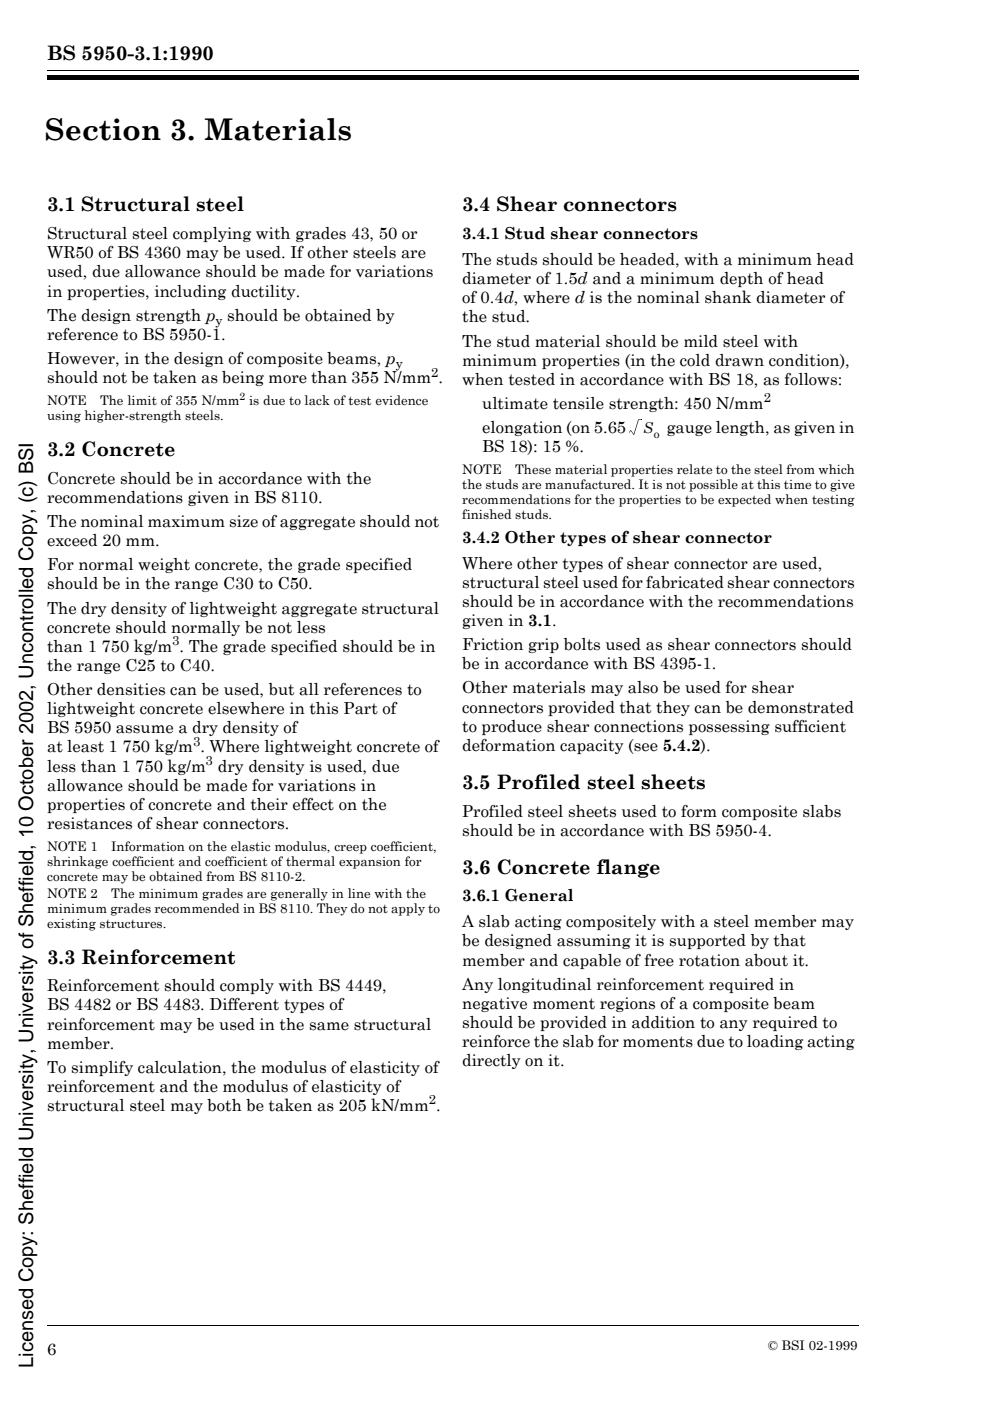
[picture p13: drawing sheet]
<svg xmlns="http://www.w3.org/2000/svg" width="210mm" height="297mm" viewBox="0 0 210 297" stroke-linecap="round" stroke-linejoin="round" font-family="sans-serif">
<defs><g id="words">
<text font-size="6.3" x="9.5" y="29.7">Section 3. Materials</text>
<g font-size="4.2">
<text x="10" y="12.8">BS 5950-3.1:1990</text>
<text x="10" y="44.8">3.1 Structural steel</text>
<text x="98" y="44.8">3.4 Shear connectors</text>
<text x="10" y="96.7">3.2 Concrete</text>
<text x="98" y="167.2">3.5 Profiled steel sheets</text>
<text x="98" y="185.2">3.6 Concrete flange</text>
<text x="10" y="204.3">3.3 Reinforcement</text>
<text x="7.1" y="290" transform="rotate(-90 7.1 290)">Licensed Copy: Sheffield University, University of Sheffield, 10 October 2002, Uncontrolled Copy, (c) BSI</text>
</g>
<g font-size="3.5">
<text x="10" y="50.7">Structural steel complying with grades 43, 50 or</text>
<text x="98" y="50.7">3.4.1 Stud shear connectors</text>
<text x="10" y="54.8">WR50 of BS 4360 may be used. If other steels are</text>
<text x="10" y="58.8">used, due allowance should be made for variations</text>
<text x="98" y="56.2">The studs should be headed, with a minimum head</text>
<text x="10" y="62.9">in properties, including ductility.</text>
<text x="98" y="60.2">diameter of 1.5d and a minimum depth of head</text>
<text x="98" y="64.3">of 0.4d, where d is the nominal shank diameter of</text>
<text x="10" y="68">The design strength p should be obtained by</text>
<text x="98" y="68.4">the stud.</text>
<text x="10" y="72">reference to BS 5950-1.</text>
<text x="10" y="77.2">However, in the design of composite beams, p</text>
<text x="98" y="73.5">The stud material should be mild steel with</text>
<text x="98" y="77.5">minimum properties (in the cold drawn condition),</text>
<text x="10" y="81.2">should not be taken as being more than 355 N/mm .</text>
<text x="98" y="81.6">when tested in accordance with BS 18, as follows:</text>
<text x="102.2" y="86.7">ultimate tensile strength: 450 N/mm</text>
<text x="102.2" y="91.8">elongation (on 5.65</text>
<text x="102.2" y="95.9">BS 18): 15 %.</text>
<text x="141.4" y="91.8">gauge length, as given in</text>
<text x="10" y="102.6">Concrete should be in accordance with the</text>
<text x="10" y="106.6">recommendations given in BS 8110.</text>
<text x="10" y="111.7">The nominal maximum size of aggregate should not</text>
<text x="10" y="115.8">exceed 20 mm.</text>
<text x="98" y="115.1">3.4.2 Other types of shear connector</text>
<text x="10" y="120.9">For normal weight concrete, the grade specified</text>
<text x="10" y="125">should be in the range C30 to C50.</text>
<text x="98" y="120.6">Where other types of shear connector are used,</text>
<text x="98" y="124.6">structural steel used for fabricated shear connectors</text>
<text x="10" y="130.1">The dry density of lightweight aggregate structural</text>
<text x="98" y="128.7">should be in accordance with the recommendations</text>
<text x="10" y="134.1">concrete should normally be not less</text>
<text x="98" y="132.7">given in 3.1.</text>
<text x="98" y="137.9">Friction grip bolts used as shear connectors should</text>
<text x="10" y="138.2">than 1</text>
<text x="10" y="142.3">the range C25 to C40.</text>
<text x="21.5" y="138.2">750 kg/m . The grade specified should be in</text>
<text x="98" y="141.9">be in accordance with BS 4395-1.</text>
<text x="10" y="147.4">Other densities can be used, but all references to</text>
<text x="98" y="147">Other materials may also be used for shear</text>
<text x="10" y="151.4">lightweight concrete elsewhere in this Part of</text>
<text x="10" y="155.5">BS 5950 assume a dry density of</text>
<text x="98" y="151.1">connectors provided that they can be demonstrated</text>
<text x="98" y="155.1">to produce shear connections possessing sufficient</text>
<text x="10" y="159.5">at least 1</text>
<text x="26" y="159.5">750 kg/m . Where lightweight concrete of</text>
<text x="98" y="159.2">deformation capacity (see 5.4.2).</text>
<text x="10" y="163.6">less than 1</text>
<text x="10" y="167.7">allowance should be made for variations in</text>
<text x="28.7" y="163.6">750 kg/m</text>
<text x="46.2" y="163.6">dry density is used, due</text>
<text x="10" y="171.7">properties of concrete and their effect on the</text>
<text x="98" y="173.1">Profiled steel sheets used to form composite slabs</text>
<text x="10" y="175.8">resistances of shear connectors.</text>
<text x="98" y="177.2">should be in accordance with BS 5950-4.</text>
<text x="98" y="191.1">3.6.1 General</text>
<text x="98" y="196.6">A slab acting compositely with a steel member may</text>
<text x="98" y="200.6">be designed assuming it is supported by that</text>
<text x="98" y="204.7">member and capable of free rotation about it.</text>
<text x="98" y="209.8">Any longitudinal reinforcement required in</text>
<text x="10" y="210.2">Reinforcement should comply with BS 4449,</text>
<text x="10" y="214.2">BS 4482 or BS 4483. Different types of</text>
<text x="98" y="213.9">negative moment regions of a composite beam</text>
<text x="10" y="218.3">reinforcement may be used in the same structural</text>
<text x="98" y="217.9">should be provided in addition to any required to</text>
<text x="98" y="222">reinforce the slab for moments due to loading acting</text>
<text x="10" y="222.4">member.</text>
<text x="10" y="227.4">To simplify calculation, the modulus of elasticity of</text>
<text x="98" y="226">directly on it.</text>
<text x="10" y="231.5">reinforcement and the modulus of elasticity of</text>
<text x="10" y="235.6">structural steel may both be taken as 205 kN/mm .</text>
<text x="10" y="287.4">6</text>
</g>
<text font-size="3.2" x="136.4" y="91.8">S</text>
<g font-size="2.8">
<text x="45.7" y="68.9">y</text>
<text x="83.9" y="78">y</text>
<text x="91.4" y="79.8">2</text>
<text x="10" y="89.1">using higher-strength steels.</text>
<text x="10" y="85.9">NOTE</text>
<text x="21.2" y="85.9">The limit of 355 N/mm</text>
<text x="52.8" y="85.9">is due to lack of test evidence</text>
<text x="161.9" y="85.3">2</text>
<text x="98" y="100.5">NOTE</text>
<text x="109.2" y="100.5">These material properties relate to the steel from which</text>
<text x="98" y="103.7">the studs are manufactured. It is not possible at this time to give</text>
<text x="98" y="106.9">recommendations for the properties to be expected when testing</text>
<text x="98" y="110.1">finished studs.</text>
<text x="36.5" y="136.8">3</text>
<text x="40.9" y="158.1">3</text>
<text x="43.6" y="162.2">3</text>
<text x="10" y="180.4">NOTE 1</text>
<text x="10" y="183.6">shrinkage coefficient and coefficient of thermal expansion for</text>
<text x="23.6" y="180.4">Information on the elastic modulus, creep coefficient,</text>
<text x="10" y="186.8">concrete may be obtained from BS 8110-2.</text>
<text x="10" y="190.3">NOTE 2</text>
<text x="23.6" y="190.3">The minimum grades are generally in line with the</text>
<text x="10" y="193.5">minimum grades recommended in BS 8110. They do not apply to</text>
<text x="10" y="196.7">existing structures.</text>
<text x="90.9" y="234.2">2</text>
<text x="162.9" y="286.2">© BSI 02-1999</text>
</g>
<text font-size="2.5" x="138.6" y="92.8">o</text>
<text font-size="2.2" x="50.8" y="84.7">2</text>
</g></defs>
<g fill="#fff" stroke="#fff" stroke-width=".21">
<path d="M75.9 66.1h11.4a2.89 2.89 0 0 1 2.9 2.6h-6.2a1.17 1.17 0 0 0-1-1.4h-1.3v1.4h-5.8z"/>
<path d="M75.9 69.5h5.8v1.6a2.01 2.01 0 0 0 2.1-.5l.2-1.1 3.6 2.8h-11.7z"/>
<path d="M75.8 73h11.7a2.9 2.9 0 0 1 3 2.8h-6a1.22 1.22 0 0 0-1.4-1.4h-1.4v1.4h-5.8z"/>
<path d="M75.9 76.6h5.8v1.4h1.5a1.19 1.19 0 0 0 1.2-1.4h6.1a4 4 0 0 1-4.3 2.7h-10.3z"/>
<path d="M83.9 69.5h6.3a3 3 0 0 1-2.8 2.8z"/>
</g>
<path d="M10 15h172M10 281h172" fill="none" stroke="#000" stroke-width=".21"/>
<path d="M10 16h172v1h-172zM133.3 91.7h.2zM133.7 91.2l.1 .1-.3 .4-.1-.1zM134.4 92.1v.1zM133.7 91.2l.7 .9-.1 .1zM134.3 92.1l.2 .1zM135.3 89h.1l-.9 3.2-.2-.1zM135.9 88.9l.1 .2zM135.3 88.9h.6v.2h-.6z" fill="#000"/>
<use href="#words"/>
</svg>
